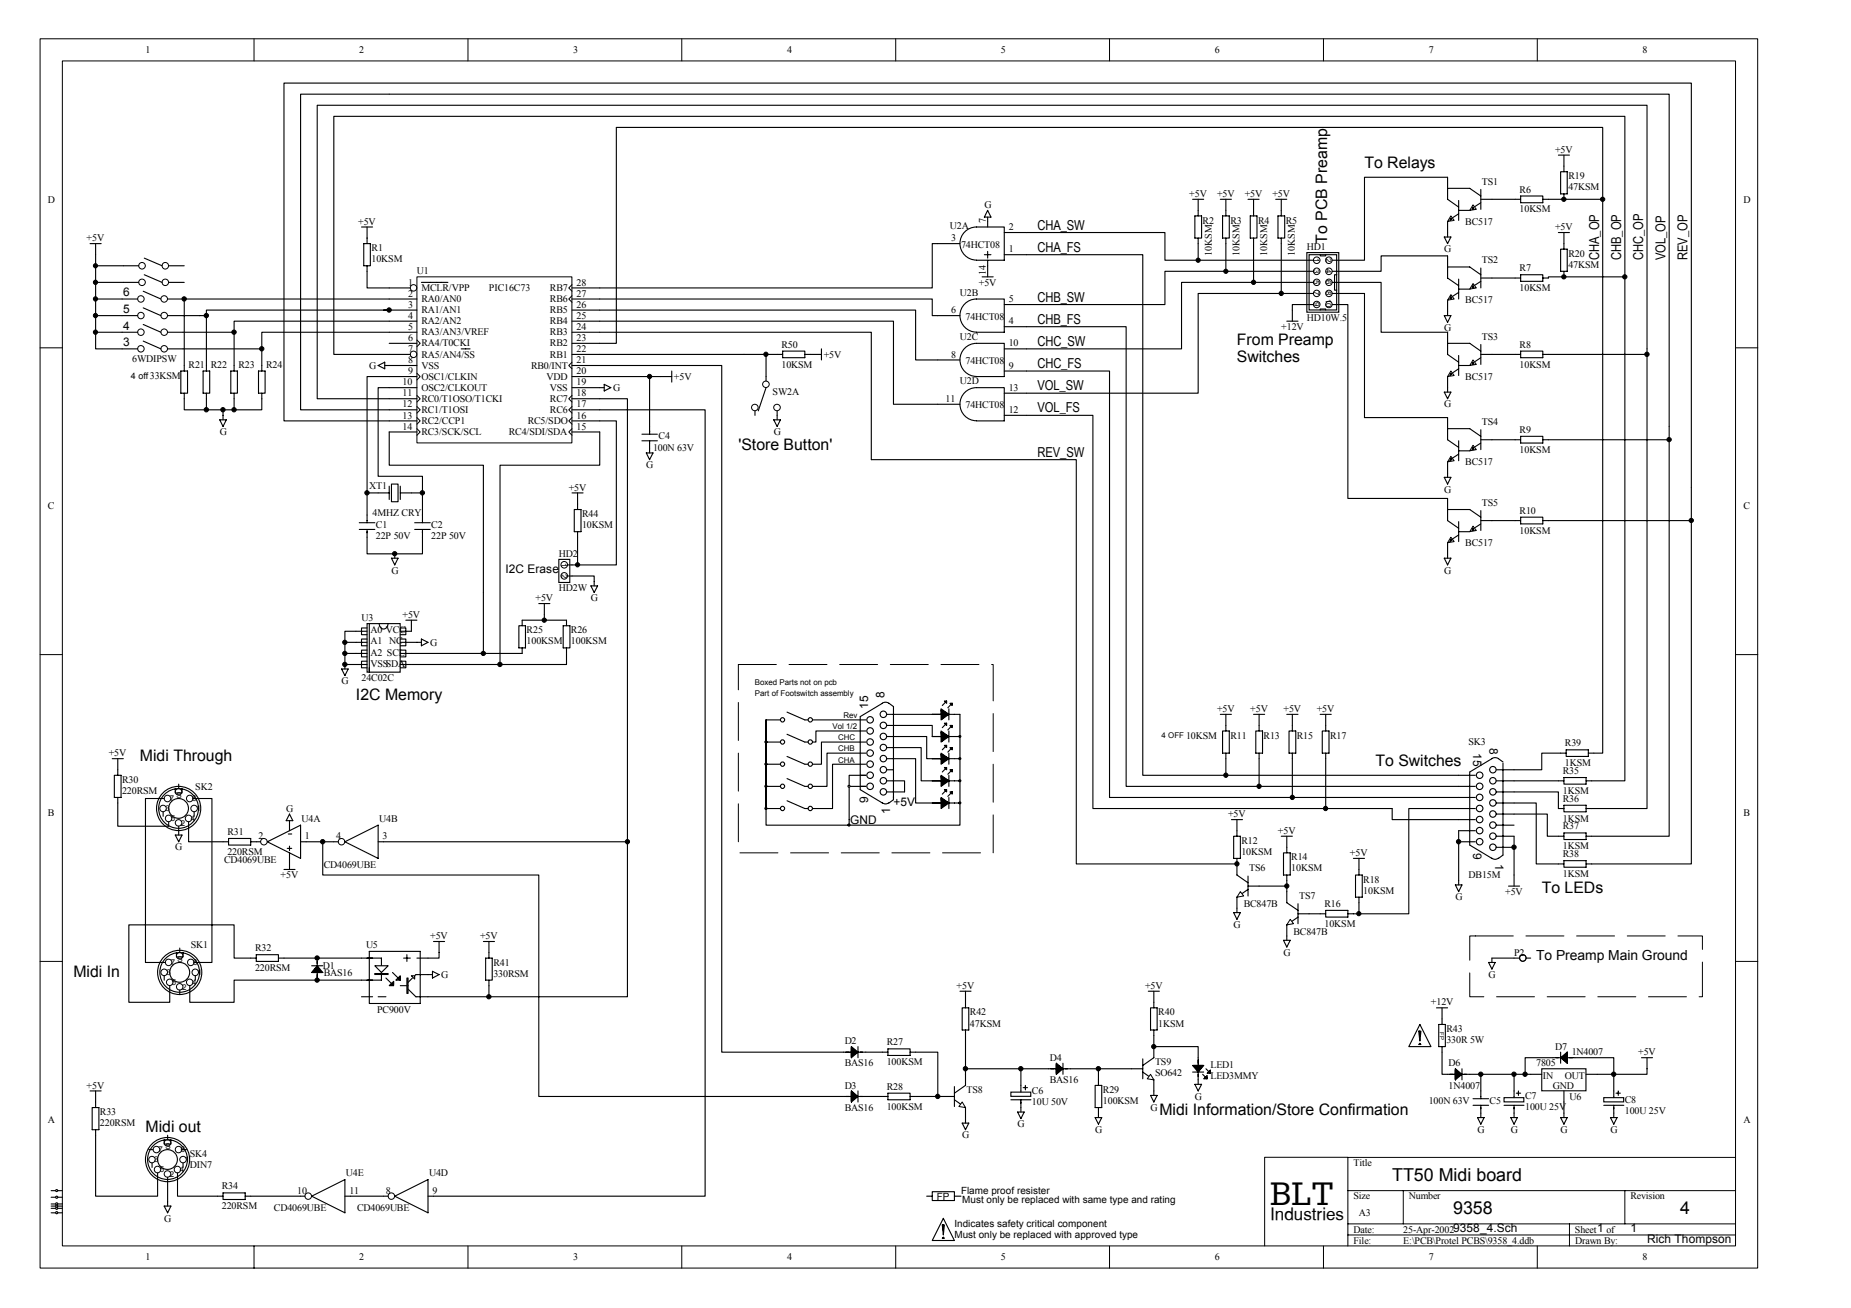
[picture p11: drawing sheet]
<svg xmlns="http://www.w3.org/2000/svg" width="297mm" height="210mm" viewBox="0 0 297 210" stroke-linecap="round" stroke-linejoin="round" font-family="sans-serif">
<defs><g id="words">
<text font-size="5.5" x="203.8" y="193.3">BLT</text>
<g font-size="2.9">
<text x="223.4" y="189.5">TT50 Midi board</text>
<text x="233.2" y="194.9">9358</text>
<text x="269.6" y="194.9">4</text>
</g>
<text font-size="2.7" x="203.8" y="195.8">Industries</text>
<g font-size="2.5">
<text x="219" y="27">To Relays</text>
<text x="213" y="39.1" transform="rotate(-90 213 39.1)">To PCB Preamp</text>
<text x="198.5" y="58.1">Switches</text>
<text x="198.5" y="55.4">From Preamp</text>
<text x="118.5" y="72.3">'Store Button'</text>
<text x="57.1" y="112.3">I2C Memory</text>
<text x="22.5" y="122.1">Midi Through</text>
<text x="220.7" y="123">To Switches</text>
<text x="247.4" y="143.4">To LEDs</text>
<text x="11.8" y="156.7">Midi In</text>
<text x="186.1" y="178.9">Midi Information/Store Confirmation</text>
<text x="23.3" y="181.6">Midi out</text>
</g>
<g font-size="2.2">
<text x="166.5" y="36.8">CHA_SW</text>
<text x="166.5" y="40.4">CHA_FS</text>
<text x="256.6" y="41.8" transform="rotate(-90 256.6 41.8)">CHA_OP</text>
<text x="260.2" y="41.8" transform="rotate(-90 260.2 41.8)">CHB_OP</text>
<text x="263.7" y="41.8" transform="rotate(-90 263.7 41.8)">CHC_OP</text>
<text x="267.3" y="41.8" transform="rotate(-90 267.3 41.8)">VOL_OP</text>
<text x="270.8" y="41.8" transform="rotate(-90 270.8 41.8)">REV_OP</text>
<text x="166.5" y="48.4">CHB_SW</text>
<text x="166.5" y="51.9">CHB_FS</text>
<text x="166.5" y="55.5">CHC_SW</text>
<text x="166.5" y="59">CHC_FS</text>
<text x="166.5" y="62.6">VOL_SW</text>
<text x="166.5" y="66.1">VOL_FS</text>
<text x="166.5" y="73.3">REV_SW</text>
<text x="246.5" y="154.1">To Preamp Main Ground</text>
</g>
<g font-size="1.9">
<text x="19.8" y="47.6">6</text>
<text x="19.8" y="52.9">4</text>
<text x="19.8" y="50.2">5</text>
<text x="19.8" y="55.6">3</text>
<text x="81.1" y="92">I2C Erase</text>
<text x="139.3" y="113.8" transform="rotate(-90 139.3 113.8)">15</text>
<text x="142" y="112" transform="rotate(-90 142 112)">8</text>
<text x="239.1" y="120" transform="rotate(90 239.1 120)">8</text>
<text x="236.4" y="120.9" transform="rotate(90 236.4 120.9)">15</text>
<text x="139.3" y="128.9" transform="rotate(-90 139.3 128.9)">9</text>
<text x="142.9" y="130.6" transform="rotate(-90 142.9 130.6)">1</text>
<text x="143.4" y="129.3">+5V</text>
<text x="136.4" y="132.2">GND</text>
<text x="236.4" y="136.9" transform="rotate(90 236.4 136.9)">9</text>
<text x="239.9" y="138.6" transform="rotate(90 239.9 138.6)">1</text>
<text x="233.2" y="197.8">9358_4.Sch</text>
<text x="256.3" y="197.8">1</text>
<text x="261.6" y="197.8">1</text>
<text x="264.3" y="199.5">Rich Thompson</text>
</g>
<g font-size="1.6">
<text x="23.3" y="8.5">1</text>
<text x="57.7" y="8.5">2</text>
<text x="92" y="8.5">3</text>
<text x="126.3" y="8.5">4</text>
<text x="160.6" y="8.5">5</text>
<text x="194.9" y="8.5">6</text>
<text x="229.3" y="8.5">7</text>
<text x="263.6" y="8.5">8</text>
<text x="237.8" y="29.7">TS1</text>
<text x="249.6" y="24.5">+5V</text>
<text x="251.7" y="28.8">R19</text>
<text x="7.7" y="32.5">D</text>
<text x="158" y="33.4">G</text>
<text x="158.2" y="35.7" transform="rotate(-90 158.2 35.7)">7</text>
<text x="190.9" y="31.6">+5V</text>
<text x="193" y="35.9">R2</text>
<text x="195.3" y="31.6">+5V</text>
<text x="197.4" y="35.9">R3</text>
<text x="199.7" y="31.6">+5V</text>
<text x="201.9" y="35.9">R4</text>
<text x="204.2" y="31.6">+5V</text>
<text x="206.3" y="35.9">R5</text>
<text x="243.9" y="30.9">R6</text>
<text x="243.9" y="34.1">10KSM</text>
<text x="251.7" y="30.5">47KSM</text>
<text x="279.8" y="32.5">D</text>
<text x="13.9" y="38.7">+5V</text>
<text x="57.5" y="36">+5V</text>
<text x="59.6" y="40.3">R1</text>
<text x="152.4" y="36.8">U2A</text>
<text x="152.6" y="38.7">3</text>
<text x="154.2" y="39.8">74HCT08</text>
<text x="161.9" y="40.5">1</text>
<text x="161.9" y="36.9">2</text>
<text x="194.5" y="41.1" transform="rotate(-90 194.5 41.1)">10KSM</text>
<text x="198.9" y="41.1" transform="rotate(-90 198.9 41.1)">10KSM</text>
<text x="203.3" y="41.1" transform="rotate(-90 203.3 41.1)">10KSM</text>
<text x="207.8" y="41.1" transform="rotate(-90 207.8 41.1)">10KSM</text>
<text x="209.7" y="40.2">HD1</text>
<text x="231.8" y="40.5">G</text>
<text x="235.1" y="36">BC517</text>
<text x="249.6" y="36.9">+5V</text>
<text x="251.7" y="41.2">R20</text>
<text x="59.6" y="42.1">10KSM</text>
<text x="65.5" y="47.6">2</text>
<text x="65.5" y="45.8">1</text>
<text x="66.9" y="44">U1</text>
<text x="67.6" y="46.7">MCLR/VPP</text>
<text x="78.5" y="46.7">PIC16C73</text>
<text x="88.2" y="46.7">RB7</text>
<text x="92.5" y="47.6">27</text>
<text x="92.5" y="45.8">28</text>
<text x="154" y="47.4">U2B</text>
<text x="157.1" y="45.8">+5V</text>
<text x="158.2" y="44.1" transform="rotate(-90 158.2 44.1)">14</text>
<text x="237.8" y="42.3">TS2</text>
<text x="243.9" y="43.5">R7</text>
<text x="243.9" y="46.7">10KSM</text>
<text x="251.7" y="43">47KSM</text>
<text x="65.5" y="49.4">3</text>
<text x="65.5" y="51.2">4</text>
<text x="65.5" y="52.9">5</text>
<text x="67.6" y="48.5">RA0/AN0</text>
<text x="67.6" y="50.3">RA1/AN1</text>
<text x="67.6" y="52">RA2/AN2</text>
<text x="67.6" y="53.8">RA3/AN3/VREF</text>
<text x="88.2" y="53.8">RB3</text>
<text x="88.2" y="52">RB4</text>
<text x="88.2" y="50.3">RB5</text>
<text x="88.2" y="48.5">RB6</text>
<text x="92.5" y="52.9">24</text>
<text x="92.5" y="51.2">25</text>
<text x="92.5" y="49.4">26</text>
<text x="152.6" y="50.3">6</text>
<text x="154.9" y="51.4">74HCT08</text>
<text x="161.9" y="52">4</text>
<text x="161.9" y="48.5">5</text>
<text x="205.6" y="52.9">+12V</text>
<text x="209.7" y="51.5">HD10W.5</text>
<text x="231.8" y="53.1">G</text>
<text x="235.1" y="48.7">BC517</text>
<text x="21.2" y="58.1">6WDIPSW</text>
<text x="30.3" y="59">R21 R22</text>
<text x="38.3" y="59">R23</text>
<text x="42.7" y="59">R24</text>
<text x="59.3" y="59.2">G</text>
<text x="65.5" y="54.7">6</text>
<text x="65.5" y="56.5">7</text>
<text x="65.5" y="58.3">8</text>
<text x="67.6" y="55.6">RA4/T0CKI</text>
<text x="67.6" y="57.4">RA5/AN4/SS</text>
<text x="67.6" y="59.2">VSS</text>
<text x="85.2" y="59.2">RB0/INT</text>
<text x="88.2" y="57.4">RB1</text>
<text x="88.2" y="55.6">RB2</text>
<text x="92.5" y="58.3">21</text>
<text x="92.5" y="56.5">22</text>
<text x="92.5" y="54.7">23</text>
<text x="125.4" y="55.8">R50</text>
<text x="125.4" y="59">10KSM</text>
<text x="132.2" y="57.4">+5V</text>
<text x="152.6" y="57.4">8</text>
<text x="154" y="54.5">U2C</text>
<text x="154.9" y="58.4">74HCT08</text>
<text x="161.9" y="59.2">9</text>
<text x="161.9" y="55.6">10</text>
<text x="237.8" y="54.5">TS3</text>
<text x="243.9" y="55.8">R8</text>
<text x="243.9" y="59">10KSM</text>
<text x="64.6" y="63.6">11</text>
<text x="64.6" y="65.4">12</text>
<text x="64.6" y="61.8">10</text>
<text x="65.5" y="60">9</text>
<text x="67.6" y="64.5">RC0/T1OSO/T1CKI</text>
<text x="67.6" y="60.9">OSC1/CLKIN</text>
<text x="67.6" y="62.7">OSC2/CLKOUT</text>
<text x="87.7" y="60.9">VDD</text>
<text x="88.2" y="64.5">RC7</text>
<text x="88.2" y="62.7">VSS</text>
<text x="92.5" y="60">20</text>
<text x="92.5" y="65.4">17</text>
<text x="92.5" y="63.6">18</text>
<text x="92.5" y="61.8">19</text>
<text x="98.4" y="62.7">G</text>
<text x="108.2" y="60.9">+5V</text>
<text x="124" y="63.4">SW2A</text>
<text x="151.7" y="64.5">11</text>
<text x="154" y="61.7">U2D</text>
<text x="154.9" y="65.6">74HCT08</text>
<text x="161.9" y="62.7">13</text>
<text x="231.8" y="65.4">G</text>
<text x="235.1" y="60.9">BC517</text>
<text x="35.3" y="69.8">G</text>
<text x="64.6" y="67.2">13</text>
<text x="64.6" y="68.9">14</text>
<text x="67.6" y="66.3">RC1/T1OSI</text>
<text x="67.6" y="68.1">RC2/CCP1</text>
<text x="67.6" y="69.8">RC3/SCK/SCL</text>
<text x="81.7" y="69.8">RC4/SDI/SDA</text>
<text x="84.7" y="68.1">RC5/SDO</text>
<text x="88.2" y="66.3">RC6</text>
<text x="92.5" y="67.2">16</text>
<text x="92.5" y="68.9">15</text>
<text x="105.7" y="70.5">C4</text>
<text x="124.2" y="69.8">G</text>
<text x="161.9" y="66.3">12</text>
<text x="237.8" y="68.2">TS4</text>
<text x="243.9" y="69.5">R9</text>
<text x="103.7" y="75.2">G</text>
<text x="104.8" y="72.3">100N 63V</text>
<text x="235.1" y="74.6">BC517</text>
<text x="243.9" y="72.7">10KSM</text>
<text x="7.7" y="81.7">C</text>
<text x="59.3" y="78.5">XT1</text>
<text x="59.8" y="82.8">4MHZ CRY</text>
<text x="91.3" y="78.7">+5V</text>
<text x="93.4" y="83">R44</text>
<text x="231.8" y="79.1">G</text>
<text x="237.8" y="81.2">TS5</text>
<text x="243.9" y="82.4">R10</text>
<text x="279.8" y="81.7">C</text>
<text x="60.3" y="84.8">C1</text>
<text x="60.3" y="86.5">22P 50V</text>
<text x="69.2" y="84.8">C2</text>
<text x="69.2" y="86.5">22P 50V</text>
<text x="89.7" y="89.4">HD2</text>
<text x="93.4" y="84.8">10KSM</text>
<text x="235.1" y="87.6">BC517</text>
<text x="243.9" y="85.6">10KSM</text>
<text x="62.8" y="92.1">G</text>
<text x="89.7" y="94.9">HD2W</text>
<text x="231.8" y="92.1">G</text>
<text x="58" y="99.7">U3</text>
<text x="59.4" y="101.6">A0 VCC</text>
<text x="64.6" y="99.1">+5V</text>
<text x="84.5" y="101.6">R25</text>
<text x="85.9" y="96.5">+5V</text>
<text x="91.6" y="101.6">R26</text>
<text x="94.8" y="96.5">G</text>
<text x="59.4" y="103.4">A1 NC</text>
<text x="59.4" y="105.2">A2 SCL</text>
<text x="59.4" y="107">VSSSDA</text>
<text x="69" y="103.6">G</text>
<text x="84.5" y="103.4">100KSM</text>
<text x="91.6" y="103.4">100KSM</text>
<text x="54.8" y="109.8">G</text>
<text x="58" y="109.3">24C02C</text>
<text x="190.3" y="118.5">10KSM</text>
<text x="195.3" y="114.3">+5V</text>
<text x="197.4" y="118.5">R11</text>
<text x="200.6" y="114.3">+5V</text>
<text x="202.8" y="118.5">R13</text>
<text x="206" y="114.3">+5V</text>
<text x="208.1" y="118.5">R15</text>
<text x="211.3" y="114.3">+5V</text>
<text x="213.4" y="118.5">R17</text>
<text x="235.7" y="119.6">SK3</text>
<text x="251.1" y="119.8">R39</text>
<text x="17.5" y="121.4">+5V</text>
<text x="19.6" y="125.6">R30</text>
<text x="250.8" y="124.2">R35</text>
<text x="251.1" y="123">1KSM</text>
<text x="7.7" y="131">B</text>
<text x="19.6" y="127.4">220RSM</text>
<text x="31.3" y="126.7">SK2</text>
<text x="45.9" y="130.3">G</text>
<text x="48.4" y="131.9">U4A</text>
<text x="60.9" y="131.9">U4B</text>
<text x="197.1" y="131.1">+5V</text>
<text x="250.8" y="127.4">1KSM</text>
<text x="250.8" y="128.7">R36</text>
<text x="250.8" y="131.9">1KSM</text>
<text x="279.8" y="131">B</text>
<text x="28.1" y="136.5">G</text>
<text x="36.5" y="134">R31</text>
<text x="36.5" y="137.2">220RSM</text>
<text x="41.5" y="134.7">2</text>
<text x="48.9" y="134.7">1</text>
<text x="53.9" y="134.7">4</text>
<text x="61.4" y="134.7">3</text>
<text x="199.2" y="135.4">R12</text>
<text x="199.2" y="137.2">10KSM</text>
<text x="205.1" y="133.8">+5V</text>
<text x="216.6" y="137.4">+5V</text>
<text x="250.8" y="133.1">R37</text>
<text x="250.8" y="136.3">1KSM</text>
<text x="250.8" y="137.5">R38</text>
<text x="36" y="138.4">CD4069UBE</text>
<text x="45" y="140.9">+5V</text>
<text x="52" y="139.3">CD4069UBE</text>
<text x="200.5" y="139.8">TS6</text>
<text x="207.2" y="138.1">R14</text>
<text x="207.2" y="139.8">10KSM</text>
<text x="218.8" y="141.6">R18</text>
<text x="218.8" y="143.4">10KSM</text>
<text x="235.7" y="140.9">DB15M</text>
<text x="241.6" y="143.6">+5V</text>
<text x="250.8" y="140.7">1KSM</text>
<text x="198" y="148.9">G</text>
<text x="199.6" y="145.5">BC847B</text>
<text x="207.6" y="150">BC847B</text>
<text x="208.5" y="144.3">TS7</text>
<text x="212.6" y="145.5">R16</text>
<text x="212.6" y="148.7">10KSM</text>
<text x="233.5" y="144.5">G</text>
<text x="30.6" y="152.1">SK1</text>
<text x="40.9" y="152.7">R32</text>
<text x="40.9" y="155.9">220RSM</text>
<text x="51.8" y="155.5">D1</text>
<text x="58.7" y="152.1">U5</text>
<text x="69" y="150.7">+5V</text>
<text x="77" y="150.7">+5V</text>
<text x="79.2" y="155">R41</text>
<text x="206" y="153.4">G</text>
<text x="243" y="153.4">P2</text>
<text x="52" y="156.6">BAS16</text>
<text x="70.8" y="156.9">G</text>
<text x="79.2" y="156.7">330RSM</text>
<text x="153.5" y="158.7">+5V</text>
<text x="183.7" y="158.7">+5V</text>
<text x="229.6" y="161.4">+12V</text>
<text x="238.9" y="156.9">G</text>
<text x="60.5" y="162.6">PC900V</text>
<text x="135.5" y="167.6">D2</text>
<text x="142.3" y="167.8">R27</text>
<text x="155.7" y="163">R42</text>
<text x="155.7" y="164.7">47KSM</text>
<text x="185.9" y="163">R40</text>
<text x="185.9" y="164.7">1KSM</text>
<text x="232.1" y="165.6">R43</text>
<text x="232.1" y="167.4">330R 5W</text>
<text x="135.5" y="171.1">BAS16</text>
<text x="142.3" y="171">100KSM</text>
<text x="168.5" y="170.2">D4</text>
<text x="168.5" y="173.8">BAS16</text>
<text x="185.4" y="171">TS9</text>
<text x="185.4" y="172.7">SO642</text>
<text x="194.2" y="171.3">LED1</text>
<text x="194.2" y="173.1">LED3MMY</text>
<text x="232.5" y="171.1">D6</text>
<text x="246.5" y="171.1">7805</text>
<text x="247.6" y="173.1">IN</text>
<text x="249.6" y="168.5">D7</text>
<text x="251.1" y="173.1">OUT</text>
<text x="252.2" y="169.4">1N4007</text>
<text x="262.9" y="169.4">+5V</text>
<text x="13.9" y="174.7">+5V</text>
<text x="16" y="179">R33</text>
<text x="135.5" y="174.7">D3</text>
<text x="135.5" y="178.2">BAS16</text>
<text x="142.3" y="174.9">R28</text>
<text x="142.3" y="178.1">100KSM</text>
<text x="155.1" y="175.4">TS8</text>
<text x="165.6" y="175.6">C6</text>
<text x="165.6" y="177.4">10U 50V</text>
<text x="177" y="175.4">R29</text>
<text x="177" y="177.2">100KSM</text>
<text x="184.6" y="178.2">G</text>
<text x="191.7" y="176.5">G</text>
<text x="229.3" y="177.2">100N 63V</text>
<text x="232.5" y="174.7">1N4007</text>
<text x="239.1" y="177.2">C5</text>
<text x="244.7" y="176.3">C7</text>
<text x="244.7" y="178.1">100U 25V</text>
<text x="249.2" y="174.7">GND</text>
<text x="251.9" y="176.5">U6</text>
<text x="260.7" y="177">C8</text>
<text x="260.7" y="178.8">100U 25V</text>
<text x="7.7" y="180.2">A</text>
<text x="16" y="180.7">220RSM</text>
<text x="30.5" y="185.7">SK4</text>
<text x="154.4" y="182.7">G</text>
<text x="163.3" y="180.9">G</text>
<text x="175.7" y="181.8">G</text>
<text x="237.1" y="181.8">G</text>
<text x="242.4" y="181.8">G</text>
<text x="250.4" y="181.8">G</text>
<text x="258.4" y="181.8">G</text>
<text x="279.8" y="180.2">A</text>
<text x="30.5" y="187.5">DIN7</text>
<text x="35.6" y="190.9">R34</text>
<text x="47.7" y="191.6">10</text>
<text x="55.5" y="188.7">U4E</text>
<text x="56.1" y="191.6">11</text>
<text x="61.9" y="191.6">8</text>
<text x="68.9" y="188.7">U4D</text>
<text x="69.4" y="191.6">9</text>
<text x="154.2" y="191.6">Flame proof resister</text>
<text x="217.2" y="187.1">Title</text>
<text x="26.3" y="196">G</text>
<text x="35.6" y="194.1">220RSM</text>
<text x="44" y="194.4">CD4069UBE</text>
<text x="57.3" y="194.4">CD4069UBE</text>
<text x="150.3" y="192.5">FP</text>
<text x="153.2" y="197">Indicates safety critical component</text>
<text x="154.4" y="193">Must only be replaced with same type and rating</text>
<text x="217.2" y="192.5">Size</text>
<text x="217.2" y="197.8">Date:</text>
<text x="218.1" y="195.1">A3</text>
<text x="225.2" y="197.8">25-Apr-2002</text>
<text x="226.1" y="192.5">Number</text>
<text x="252.7" y="197.8">Sheet</text>
<text x="257.8" y="197.8">of</text>
<text x="261.6" y="192.5">Revision</text>
<text x="23.3" y="202.2">1</text>
<text x="57.7" y="202.2">2</text>
<text x="92" y="202.2">3</text>
<text x="126.3" y="202.2">4</text>
<text x="153.2" y="198.7">Must only be replaced with approved type</text>
<text x="160.6" y="202.2">5</text>
<text x="194.9" y="202.2">6</text>
<text x="217.2" y="199.6">File:</text>
<text x="225.2" y="199.6">E:\PCB\Protel PCBS\9358_4.ddb</text>
<text x="229.3" y="202.2">7</text>
<text x="252.8" y="199.6">Drawn By:</text>
<text x="263.6" y="202.2">8</text>
</g>
<text font-size="1.4" x="21" y="60.8">4 off33KSM</text>
<g font-size="1.3">
<text x="210.8" y="41.4" transform="rotate(90 210.8 41.4)">1</text>
<text x="212.8" y="41.4" transform="rotate(90 212.8 41.4)">2</text>
<text x="210.8" y="43.2" transform="rotate(90 210.8 43.2)">3</text>
<text x="210.8" y="45" transform="rotate(90 210.8 45)">5</text>
<text x="210.8" y="46.7" transform="rotate(90 210.8 46.7)">7</text>
<text x="212.8" y="43.2" transform="rotate(90 212.8 43.2)">4</text>
<text x="212.8" y="45" transform="rotate(90 212.8 45)">6</text>
<text x="212.8" y="46.7" transform="rotate(90 212.8 46.7)">8</text>
<text x="212.8" y="48" transform="rotate(90 212.8 48)">10</text>
<text x="210.8" y="48.5" transform="rotate(90 210.8 48.5)">9</text>
<text x="90.1" y="90.3" transform="rotate(90 90.1 90.3)">1</text>
<text x="90.1" y="92.1" transform="rotate(90 90.1 92.1)">2</text>
<text x="121.2" y="109.9">Boxed Parts not on pcb</text>
<text x="121.2" y="111.7">Part of Footswitch assembly</text>
<text x="133.6" y="117">Vol 1/2</text>
<text x="134.5" y="118.8">CHC</text>
<text x="135.4" y="115.3">Rev</text>
<text x="186.4" y="118.4">4 OFF</text>
<text x="134.5" y="120.6">CHB</text>
<text x="134.5" y="122.4">CHA</text>
<text x="26.5" y="130.2">3</text>
<text x="27.2" y="128.6">7</text>
<text x="27.4" y="131.8">5</text>
<text x="28.3" y="128.1">S</text>
<text x="30.6" y="131.8">4</text>
<text x="30.8" y="128.6">6</text>
<text x="31.5" y="130.2">1</text>
<text x="29" y="132.5">2</text>
<text x="27.4" y="154.9">7</text>
<text x="28.5" y="154.3">S</text>
<text x="31" y="154.9">6</text>
<text x="26.7" y="156.5">3</text>
<text x="27.6" y="158.1">5</text>
<text x="29.2" y="158.8">2</text>
<text x="30.8" y="158.1">4</text>
<text x="31.7" y="156.5">1</text>
<text x="25.5" y="184.9">7</text>
<text x="26.5" y="184.4">S</text>
<text x="29" y="184.9">6</text>
<text x="24.8" y="186.5">3</text>
<text x="25.7" y="188.1">5</text>
<text x="27.2" y="188.8">2</text>
<text x="28.8" y="188.1">4</text>
<text x="29.7" y="186.5">1</text>
</g>
<text font-size="1" x="231.1" y="165.7" transform="rotate(90 231.1 165.7)">FP</text>
</g></defs>
<g fill="none" stroke="#000" stroke-width=".16">
<path d="M6.4 6.2h275.7v197.3h-275.7zM10 9.8h268.5v190.1h-268.5zM40.8 6.2v3.6M75.1 6.2v3.6M109.4 6.2v3.6M143.7 6.2v3.6M178.1 6.2v3.6M212.4 6.2v3.6M246.7 6.2v3.6M6.4 55.8h3.6M278.5 55.8h3.6M6.4 105.1h3.6"/>
<path d="M278.5 105.1h3.6M6.4 154.3h3.6M278.5 154.3h3.6M40.8 200v3.5M75.1 200v3.5M109.4 200v3.5M143.7 200v3.5M178.1 200v3.5M212.4 200v3.5M216.3 185.7h-13.4v14.2M216.3 191.1h62.2M216.3 196.4h62.2"/>
<path d="M216.3 198.2h62.2M225.2 191.1v5.3M246.7 200v3.5M251.9 196.4v3.6M260.7 191.1v5.3M278.5 185.7h-62.2v14.3"/>
</g>
<g fill="none" stroke="#000" stroke-width=".18">
<path d="M234.1 135.1h2.6M234.1 133.3h2.6M234.1 131.5h2.6M234.1 129.8h2.6M234.1 128h2.6M234.1 126.2h2.6M234.1 124.4h2.6M239.4 137.7l.5 .2 .6-.2M239.4 121.8l.5-.2 .6 .2M239.4 121.8l-3.5 2.1v11.7l3.5 2.2M240.1 136h2.9M240.1 134.2h2.9"/>
<path d="M240.1 132.4h2.9M240.1 130.6h2.9M240.1 128.9h2.9M240.1 127.1h2.9M240.1 125.3h2.9M240.1 123.5h2.9M240.5 121.8l.7 .5M241.2 122.5v14.7l-.7 .6"/>
<circle cx="237.4" cy="131.5" r=".52"/>
<circle cx="237.4" cy="129.7" r=".52"/>
<circle cx="237.4" cy="128" r=".52"/>
<circle cx="237.4" cy="124.4" r=".52"/>
<circle cx="237.4" cy="126.2" r=".52"/>
<circle cx="237.4" cy="133.3" r=".52"/>
<circle cx="237.4" cy="135.1" r=".52"/>
<circle cx="239.6" cy="125.3" r=".52"/>
<circle cx="239.6" cy="132.4" r=".52"/>
<circle cx="239.6" cy="130.6" r=".52"/>
<circle cx="239.6" cy="136" r=".52"/>
<circle cx="239.6" cy="128.9" r=".52"/>
<circle cx="239.6" cy="127.1" r=".52"/>
<circle cx="239.6" cy="134.2" r=".52"/>
<circle cx="239.6" cy="123.5" r=".52"/>
</g>
<path d="M66.9 44.4h24.9v26.7h-24.9z" fill="#fff"/>
<g fill="none" stroke="#000" stroke-width=".16">
<path d="M66.9 44.4h24.9v26.7h-24.9zM66.9 54.6l.5 .5-.5 .5M66.9 59.9l.5 .5-.5 .6M91.8 58.1l-.5 .6 .5 .5M91.8 47.5l-.5 .5 .5 .5M91.8 45.7l-.5 .5 .5 .5M66.9 63.5l.5 .5-.5 .5M66.9 65.2l.5 .6-.5 .5M66.9 67l.5 .5-.5 .6M66.9 68.8l.5 .5-.5 .5M91.8 68.8l-.5 .5 .5 .5M91.8 67l-.5 .5 .5 .6"/>
<path d="M91.8 65.2l-.5 .6 .5 .5M91.8 63.5l-.5 .5 .5 .5"/>
<circle cx="22.6" cy="48" r=".52"/>
<circle cx="22.6" cy="53.3" r=".52"/>
<circle cx="22.6" cy="50.6" r=".52"/>
<circle cx="22.6" cy="56" r=".52"/>
<circle cx="26.4" cy="48" r=".52"/>
<circle cx="26.4" cy="53.3" r=".52"/>
<circle cx="26.4" cy="50.6" r=".52"/>
<circle cx="26.4" cy="56" r=".52"/>
<circle cx="66.4" cy="46.2" r=".52"/>
<circle cx="66.4" cy="56.9" r=".52"/>
<circle cx="42.4" cy="135.1" r=".52"/>
<circle cx="54.8" cy="135.1" r=".52"/>
<circle cx="49.5" cy="191.9" r=".52"/>
<circle cx="62.8" cy="191.9" r=".52"/>
</g>
<g fill="none" stroke="#000" stroke-width=".18">
<path d="M19.6 48h2.5M19.6 53.3h2.5M19.6 56h2.5M19.6 50.7h2.5M23 46.7l2.8 1.3M23 49.4l2.8 1.3M23 52.1l2.8 1.2M23 54.7l2.8 1.3M26.9 48h2.5M26.9 53.3h2.5M26.9 56h2.5M26.9 50.7h2.5"/>
<path d="M29 59.5h1.1v3.6h-1.1zM29.6 58.7v.8M32.6 59.5h1.1v3.6h-1.1zM33.1 58.7v.8M37 59.5h1.1v3.6h-1.1zM37.6 58.7v.8M41.5 59.5h1v3.6h-1zM42 58.7v.8M62.5 48h4.4M62.5 49.8h4.4M62.5 51.5h4.4M62.5 53.3h4.4"/>
<path d="M62.5 55.1h4.4M62.5 56.9h3.3M62.5 58.7h4.4M62.5 46.2h3.3M67.6 45.3h4.3M74 56h1.4M91.8 48h4.4M91.8 49.8h4.4M91.8 51.5h4.4M91.8 53.3h4.4M91.8 55.1h4.4M91.8 56.9h4.4"/>
<path d="M91.8 58.7h4.4M91.8 46.2h4.4M29.6 63.1v.9M33.1 63.1v.9M37.6 63.1v.9M42 63.1v.9M60.7 79.1h1.8M62.5 64h4.4M62.5 65.8h4.4M62.5 67.5h4.4M62.5 69.3h4.4M62.5 60.4h4.4"/>
<path d="M62.5 62.2h4.4M62.5 78v2.2M62.8 77.7h1.1v2.8h-1.1zM64.2 79.1h1.8M64.2 78v2.2M91.8 64h4.4M91.8 65.8h4.4M91.8 67.5h4.4M91.8 69.3h4.4M91.8 60.4h4.4M91.8 62.2h4.4M57.7 83.9h2.5"/>
<path d="M57.7 85h2.5M58.9 82.7v1.2M58.9 85v1.2M66.5 83.9h2.5M66.5 85h2.5M67.8 82.7v1.2M67.8 85v1.2M83.8 99.5v.9M90.9 99.5v.9M83.3 100.4h1v3.6h-1zM83.8 104v.9M90.4 100.4h1.1v3.6h-1.1z"/>
<path d="M90.9 104v.9M41.1 135.1h.7M42.9 135.1l5.3-2.7v5.4zM46.1 136.1h.7M46.3 133.8h.5M46.5 132.4v.9M46.5 135.8v.7M46.5 136.9v.9M48.2 135.1h.9M53.6 135.1h.7M55.3 135.1l5.4-2.7v5.4zM60.7 135.1h.9"/>
<path d="M58 153.8h3.2v3.5h-3.2M59.3 152.7h8.1v8.3h-8.1zM64.2 158.2h1.3M65.5 158.7l1.2 1.3M66.2 157l-.7 .6M66.7 156.4l-.2 .2M66.9 156.4h1.8M66.9 160h1.8M48.2 192h.7M50 192l5.3-2.7v5.3zM55.3 192h.9M61.6 192h.7"/>
<path d="M63.3 192l5.4-2.7v5.3zM68.7 192h.9"/>
</g>
<g fill="#fff" stroke="#000" stroke-width=".18">
<path d="M60.2 155h2.1l-1.1 1.1z"/>
<path d="M66 156.6h.5v.5z"/>
<path d="M60.2 156.2h2.1v.2h-2.1z" fill-rule="evenodd"/>
<path d="M65.3 157h.2v2.4h-.2z" fill-rule="evenodd"/>
</g>
<g fill="none" stroke="#000" stroke-width=".18">
<path d="M40.2 153.8h.9M41.1 153.2h3.6v1.1h-3.6zM44.7 153.8h.9M50 156.1h1.8h-1.8l.9-1.1 .9 1.1M50 155h1.8M50.9 155.5v.2v-.4l-.4 .2 .8 .2h-.9l1 .2-.5-.7-.7 .9h1.4l-.2-.2h-1.2M50.9 153.8v3.5M50.9 155.3l.4 .4M58 160h1.8M60.7 160h1.2M61.9 157l1.3 1.2h-.7l.7-.7v.5l-.2-.2-.2 .2h-.2M63 156.1l1.2 1.2h-.7l.7-.7v.5l-.1-.1-.2 .1"/>
<path d="M64.2 156.8v.5M64.8 153.8h1M65.3 153.2v1.1M66.7 160h.2M66.7 156.4h.2M66.9 153.8h1.8M14.8 177.7h1.1v3.6h-1.1zM15.3 176.8v.9M135.4 168.8h3.5M135.4 176h3.5M136.6 168v1.7v-1.7l1.1 .8-1.1 .9M136.6 175.1v1.7v-1.7l1.1 .9-1.1 .8"/>
<path d="M136.8 168.1v1.3l-.2 .2v-1.5l.9 .7-.7 .6 .2-1.1v.9l.2-.7 .1 .3h-.3h.2M136.8 175.3v1.2l-.2 .2v-1.4l.9 .7-.7 .5 .2-1.1v.9l.2-.7 .1 .4h-.3h.2M137.3 168.8l-.3 .4M137.3 176l-.3 .3M137.7 168v1.7M137.7 175.1v1.7M141.6 168.8h.9M141.6 176h.9M142.5 168.3h3.5v1.1h-3.5zM142.5 175.4h3.5v1.1h-3.5zM146 168.8h.9M146 176h.9"/>
<path d="M154.4 161.7h1.1v3.6h-1.1zM154.9 160.8v.9M154.9 165.3v.9M162.2 175.3h3.2v.6h-3.2zM162.2 176.5h3.2M163.8 174.2v1.1M163.8 176.5v1.2M164.2 174.5h.7M164.5 174.2v.7M168.3 171.5h3.5M169.5 170.6v1.8v-1.8l1.1 .9-1.1 .9M169.7 170.8v1.2l-.2 .2v-1.4l.9 .7-.7 .5 .2-1v.9l.1-.7 .2 .3h-.3h.1"/>
<path d="M170.2 171.5l-.3 .4M170.6 170.6v1.8M175.7 174.2h1.1v3.5h-1.1zM176.3 173.3v.9M176.3 177.7v.9M181.6 171.5h1.8M183.4 172l1.8 1.3v1.8M183.4 169.9v3.2M184.6 161.7h1.1v3.6h-1.1zM185.2 160.8v.9M185.2 165.3v.9M185.2 168v1.7l-1.8 1.3"/>
<path d="M230.9 164.4h1v3.6h-1zM231.4 163.5v.9M231.4 168v.8M236.4 176.3h2.5M236.4 177.4h2.5M237.6 175.1v1.2M237.6 177.4v1.2M245.6 172.4h1.8M247.4 171.5h7.1v3.5h-7.1zM249.2 169.7h3.5M250.4 168.8v1.8M251 169.7h.1h-.3l.2 .4 .1-.7v.9l.2-1.1-.7 .5 .9 .8v-1.5l-.2 .2v1.3"/>
<path d="M251 175.1v1.7M251.1 169.4l-.3 .3M251.5 168.8l-1.1 .9 1.1 .9v-1.8v1.8M254.5 172.4h1.8M257.4 176.1h3.2v.7h-3.2zM257.4 177.4h3.2M259 175.1v1M259 177.4v1.2M259.3 175.4h.7M259.7 175.1v.7M15.3 181.3v.9M34.9 192h.9"/>
<path d="M35.8 191.4h3.5v1.1h-3.5zM39.3 192h.9"/>
</g>
<path d="M184.6 172.4l.6 .9-1.1-.2z" fill="#fff" stroke="#000" stroke-width=".16"/>
<g fill="none" stroke="#000" stroke-width=".18">
<path d="M232.3 28.4v1.8M232.3 35.5v1.8M237.6 32h1.8M237.6 32.5l-1 .7M209.7 40.5h5.1v9.6h-5.1zM210.1 40.9h4.4v8.8h-4.4zM210.1 41.8h.7M210.1 43.5h.7M210.1 45.3h.7M210.1 47.1h.7M210.1 48.9h.7M211.9 40.9v.2h.8v-.2"/>
<path d="M211.9 49.8v-.2h.8v.2M213.8 41.8h.7M213.8 43.5h.7M213.8 45.3h.7M213.8 47.1h.7M213.8 48.9h.7M214.5 44.1h-.3v2.5h.3M191.4 171l.9 1 .9-1h-1.8h1.8M191.4 172h1.8M191.9 171.3l.4 .4M192.3 169.7v3.6M193 171.2h-1.3l-.1-.2h1.4l-.7 .9-.6-.7 1.1 .1h-.9l.7 .2-.3 .2v-.4v.2"/>
<path d="M193 172.4l.7 .7v-.5l-.5 .5h.5l-.3-.2 .1-.1 .2 .1M193.5 171.5l.7 .7v-.5l-.5 .5h.5l-.3-.2 .3-.1"/>
</g>
<g fill="none" stroke="#000" stroke-width=".16">
<circle cx="211.3" cy="41.8" r=".53"/>
<circle cx="211.3" cy="43.5" r=".53"/>
<circle cx="211.3" cy="48.9" r=".52"/>
<circle cx="211.3" cy="47.1" r=".52"/>
<circle cx="211.3" cy="45.3" r=".52"/>
<circle cx="213.3" cy="41.8" r=".53"/>
<circle cx="213.3" cy="43.5" r=".53"/>
<circle cx="213.3" cy="48.9" r=".52"/>
<circle cx="213.3" cy="47.1" r=".52"/>
<circle cx="213.3" cy="45.3" r=".52"/>
</g>
<path d="M236.4 32.9l.5 .7-1 .2z" fill="#fff" stroke="#000" stroke-width=".16"/>
<path d="M234.1 32.2v3.2M234.1 33.8h1.8M234.1 34.3l-1.1 .7M237.6 31.5l-1.7-1.3h-3.6v1.8l1.8 1.2M237.6 30.4v3.2" fill="none" stroke="#000" stroke-width=".18"/>
<path d="M232.8 34.6l.6 .8-1.1 .1z" fill="#fff" stroke="#000" stroke-width=".16"/>
<path d="M232.8 35l.2 .2-.3 .2 .1-.4v.2M236.4 33.2l.2 .4h-.4zM232.3 41.1v1.7M232.3 48.2v1.8M237.6 44.6h1.8M237.6 45.1l-1 .7" fill="none" stroke="#000" stroke-width=".18"/>
<path d="M236.4 45.5l.5 .7-1 .2z" fill="#fff" stroke="#000" stroke-width=".16"/>
<path d="M234.1 44.8v3.2M234.1 46.4h1.8M234.1 46.9l-1.1 .7M237.6 44.1l-1.7-1.3h-3.6v1.8l1.8 1.2M237.6 43v3.2" fill="none" stroke="#000" stroke-width=".18"/>
<path d="M232.8 47.3l.6 .7-1.1 .2z" fill="#fff" stroke="#000" stroke-width=".16"/>
<path d="M232.3 53.3v1.8M232.8 47.6l.2 .2-.3 .2 .1-.4v.2M236.4 45.8l.2 .4h-.4zM237.6 56.9h1.8M237.6 57.4l-1 .7M232.3 60.4v1.8" fill="none" stroke="#000" stroke-width=".18"/>
<path d="M236.4 57.8l.5 .7-1 .2z" fill="#fff" stroke="#000" stroke-width=".16"/>
<path d="M234.1 57v3.3M234.1 58.7h1.8M234.1 59.2l-1.1 .7M237.6 56.3l-1.7-1.2h-3.6v1.8l1.8 1.2M237.6 55.3v3.2" fill="none" stroke="#000" stroke-width=".18"/>
<path d="M232.8 59.5l.6 .8-1.1 .1z" fill="#fff" stroke="#000" stroke-width=".16"/>
<path d="M232.8 59.9l.2 .2-.3 .2 .1-.4v.2M236.4 58.1l.2 .4h-.4zM232.3 67v1.8M232.3 74.1v1.8M237.6 70.6h1.8M237.6 71.1l-1 .7" fill="none" stroke="#000" stroke-width=".18"/>
<path d="M236.4 71.5l.5 .7-1 .1z" fill="#fff" stroke="#000" stroke-width=".16"/>
<path d="M234.1 70.7v3.2M234.1 72.3h1.8M234.1 72.9l-1.1 .7M237.6 70l-1.7-1.2h-3.6v1.8l1.8 1.2M237.6 69v3.2" fill="none" stroke="#000" stroke-width=".18"/>
<path d="M232.8 73.2l.6 .7-1.1 .2z" fill="#fff" stroke="#000" stroke-width=".16"/>
<path d="M232.3 80v1.8M232.8 73.6l.2 .2-.3 .1 .1-.3v.2M236.4 71.8l.2 .4h-.4zM232.3 87.1v1.8M237.6 83.5h1.8M237.6 84.1l-1 .7" fill="none" stroke="#000" stroke-width=".18"/>
<path d="M236.4 84.4l.5 .7-1 .2z" fill="#fff" stroke="#000" stroke-width=".16"/>
<path d="M234.1 83.7v3.2M234.1 85.3h1.8M234.1 85.9l-1.1 .7M237.6 83l-1.7-1.2h-3.6v1.7l1.8 1.3M237.6 81.9v3.2" fill="none" stroke="#000" stroke-width=".18"/>
<path d="M232.8 86.2l.6 .7-1.1 .2z" fill="#fff" stroke="#000" stroke-width=".16"/>
<g fill="none" stroke="#000" stroke-width=".18">
<path d="M14.5 39.1h1.7M15.3 39.1v1.8M58 36.4h1.8M58.4 39.1h1v3.6h-1zM58.9 36.4v2.7M98.9 20.4h158.3v11.6h-9.6M150.5 39.1h-.9v7.1h-53.4M164.7 37.3h22.2v4.5h23.2M231.8 38h1l-.5 1.1zM232.3 28.4h-13.3v13.4h-4.5M232.3 37.3v.7M239.4 32h4.6"/>
<path d="M244 31.5h3.6v1h-3.6zM250.1 24.9h1.8M250.1 37.3h1.8M250.4 27.6h1.1v3.5h-1.1zM250.4 40h1.1v3.5h-1.1zM251 24.9v2.7M251 31.1v.9M251 37.3v2.7M257.2 32v88.9h-2.3M15.3 50.7v2.6h4.3M15.3 53.3v2.7h4.3M19.6 48h-4.3v2.7h4.3"/>
<path d="M29.4 48h33.1M29.4 50.7h3.7M29.6 48v10.7M33.1 50.7v8M37.6 53.3v5.4M42 56v2.7M58.9 42.7v3.5h3.6M60.7 58.7l1-.6v1.1zM61.7 58.7h.8M62.5 49.8h-29.4v.9M62.5 51.5h-24.9v1.8h-8.2M62.5 53.3h-20.5v2.7h-12.6"/>
<path d="M96.2 58.7h19.6v110.1h19.6M96.2 56.9h26.7v4.3M96.2 48h53.4v2.7h4.4M96.2 49.8h50.7v8h7.1M96.2 51.5h47.2v13.4h10.6M96.2 53.3h43.6v20.5M107.8 59.5v1.8M154.6 56.1a2.64 2.64 0 0 1 2.1-1h4.5v5.3h-4.5a2.66 2.66 0 0 1-2.4-1.5 2.66 2.66 0 0 1 .3-2.8zM156.7 53.3a2.66 2.66 0 0 1-2.7-2.7 2.66 2.66 0 0 1 2.7-2.6h4.5v5.3h-4.5M161.2 52.4h19.5v73.8h53.4M161.2 59.5h16.9v68.5h56M164.7 40.9h18.7v83.5h50.7"/>
<path d="M206.5 51.5h1.8M210.1 43.5h-23.2v5.4h-25.7M210.1 45.3h-20.5v10.7h-28.4M210.1 47.1h-17.8v16h-31.1M210.1 48.9h-2.7v2.6M214.5 45.3h7.1v8h10.7M214.5 47.1h4.5v19.9h13.3M214.5 48.9h1.8v31.1h16M231.8 50.7h1l-.5 1zM232.3 41.1h-10.7v2.4h-7.1M232.3 50v.7M239.4 44.6h4.6"/>
<path d="M239.4 56.9h4.6M244 44.1h3.6v1h-3.6zM244 56.3h3.6v1.1h-3.6zM247.6 56.9h16.7v-40h-213.4v47.1h11.6M251 43.5v.9M260.7 44.4v-25.7h-207.1v38.2h8.9M260.7 44.4h-12.2v.2h-.9M260.7 44.4v80.9h-6.2M264.3 56.9v72.9h-9.8M29.6 64v1.8h12.4v-1.8M33.1 64v1.8M35.3 67.4h1l-.5 1z"/>
<path d="M35.8 65.8v1.6M37.6 64v1.8M58.9 79.1h1.8M62.5 60.4h-3.6v22.3M62.5 62.2h-1.8v14.2h7.1v6.3M62.5 69.3v5.4h15.1v30.2M62.5 67.5h-16.9v-54.2h225.8v70.2h-23.8M62.5 65.8h-14.3v-50.7h219.7v55.5h-20.3M66 79.1h1.8M96.2 69.3v5.4h-16v31.9M96.2 65.8h17v126.2h-43.6M96.2 64h4.5v71.1h-39.1"/>
<path d="M96.2 62.2h.8M96.2 60.4h11.6M97 61.7l1 .5-1 .5zM103 70.7h2.5M103 69.7h2.5M103.7 72.7h1.1l-.6 1.1zM104.2 60.4v9.3M104.2 70.7v2M121.2 65.9v.8M122.9 62.2l-1.2 3.7M124.2 67.4h1l-.5 1zM124.7 65.9v1.5"/>
<path d="M156.7 67.5a2.66 2.66 0 0 1-2.7-2.6 2.66 2.66 0 0 1 2.7-2.7h4.5v5.3h-4.5M161.2 66.7h14.2v63.1h48M231.8 62.9h1l-.5 1.1zM231.8 76.6h1l-.5 1.1zM232.3 62.2v.7M232.3 75.9v.7M239.4 70.6h4.6M244 70h3.6v1.1h-3.6zM267.9 70.6v63.6h-13.4M58.9 86.2v2.7h8.9v-2.7M62.8 89.6h1.1l-.6 1.1zM63.3 88.9v.7"/>
<path d="M65.1 99.5h1.8M66 99.5v1.8M83.8 99.5h7.1M86.5 96.9h1.7M87.4 96.9v2.6M231.8 89.6h1l-.5 1.1zM232.3 88.9v.7M232.8 86.6l.2 .1-.3 .2 .1-.3v.1M236.4 84.8l.2 .3h-.4zM239.4 83.5h4.6M244 83h3.6v1.1h-3.6zM271.4 83.5v55.1h-16.9"/>
<path d="M54.8 107.4h1.1l-.6 1zM55.3 103.1v1.8h1.8M55.3 104.9v1.7h1.8M55.3 106.6v.8M57.1 101.3h-1.8v1.8h1.8M66 104.9h17.8M90.9 104.9v1.7h-24.9M18 121.8h1.8M18.3 124.4h1.1v3.6h-1.1zM18.9 128v4.6h8.2M18.9 121.8v2.6M28.1 134h1.1l-.5 1.1z"/>
<path d="M28.7 133.3v.7M30.3 132.6v2.5h6.4M36.7 134.6h3.5v1h-3.5zM40.2 135.1h.9M45.6 139.5h1.7M46.5 130.6l.5 1.1h-1.1zM46.5 131.7v.7M46.5 137.8v1.7M49.1 135.1h4.5M51.8 135.1v5.3h34.7v35.6h48.9M100.7 135.1v24.9h-32M198 134.2h1v3.6h-1z"/>
<path d="M198.5 133.3v.9M198.5 137.8v.8M206 136.9h1v3.5h-1zM206.5 136v.9M218.1 139.5v.9M234.1 129.8h-8v16.8h-9.8M234.1 133.3v8.7M243 128.9h3.5v9.7h4.5M243 127.1h7.1v2.7h.9M243 125.3h8M243 134.2v8M250.1 134.2h.9"/>
<path d="M251 124.8h3.5v1h-3.5zM251 129.2h3.5v1.1h-3.5zM251 133.7h3.5v1h-3.5zM251 138.1h3.5v1.1h-3.5zM251.3 120.3h3.6v1.1h-3.6zM251.3 120.9h-3.9v2.6h-4.4M45.6 153.8h12.4M50.9 157.3h7.1M68.7 156.4h.7M69.4 155.9l1.1 .5-1.1 .6zM69.6 151.1h1.7M70.5 151.1v2.7h-1.8"/>
<path d="M77.6 151.1h1.8M77.9 153.8h1.1v3.5h-1.1zM78.5 151.1v2.7M78.5 157.3v.9M154 159.1h1.8M154.9 159.1v1.7M184.3 159.1h1.8M185.2 159.1v1.7M206.5 140.4v.9M206.5 143.1v1.8l1.8 1.2M208.3 146.6h1.8M208.3 147.2l-1.8 1.2v1.8"/>
<path d="M208.3 145v3.2M211.9 146.6h.8M212.7 146.1h3.6v1.1h-3.6zM217.5 140.4h1.1v3.6h-1.1zM218.1 144v.9M233.5 142h1.1l-.5 1.1zM242.1 142.2h1.8M14.5 175.1h1.7M15.3 175.1v1.7M138.9 168.8h2.7M138.9 176h2.7M146.9 168.8h3.6v7.2"/>
<path d="M146.9 176h4.5M154.9 166.2v6.2M154.9 179.5v.7M154.9 171.5h13.4M163.3 178.5h1.1l-.6 1zM163.8 171.5v2.7M163.8 177.7v.8M171.8 171.5h9.8M175.7 179.3h1.1l-.5 1.1zM176.3 171.5v1.8M176.3 178.6v.7M184.6 175.8h1.1l-.5 1z"/>
<path d="M185.2 166.2v1.8h7.1v1.7M185.2 175.1v.7M191.7 174h1.1l-.5 1.1zM192.3 173.3v.7M230.5 161.7h1.8M231.4 168.8v3.6h14.2M231.4 161.7v1.8M233.5 171.5v1.8v-1.8l1.1 .9-1.1 .9M233.7 171.7v1.2l-.2 .2v-1.4l.9 .7-.7 .5 .2-1v.9l.2-.8 .1 .4h-.3h.2M234.2 172.4l-.3 .4M234.6 171.5v1.8M237.1 179.3h1.1l-.6 1.1z"/>
<path d="M237.6 172.4v2.7M237.6 178.6v.7M241.4 176.1h3.1v.7h-3.1zM241.4 177.4h3.2M242.4 179.3h1.1l-.5 1.1zM243 172.4v3.7M243 177.4v1.9M243.3 175.4h.7M243.7 175.1v.7M249.2 169.7h-4.5v2.7M250.4 179.3h1.1l-.5 1.1zM251 176.8v2.5"/>
<path d="M252.7 169.7h6.3v2.7h-2.7M258.4 179.3h1.1l-.5 1.1zM259 178.6v.7M263.4 169.7h1.8M264.3 169.7v2.7h-5.3v2.7M15.3 182.2v9.8h10v-3.1M26.3 193.5h1.1l-.5 1.1zM26.9 189.7v3.8M28.5 188.9v3.1h6.4M40.2 192h8M56.2 192h5.4M154.4 180.2h1.1l-.6 1.1z"/>
</g>
<g fill="#000" stroke="#000" stroke-width=".16">
<circle cx="15.3" cy="53.3" r=".34"/>
<circle cx="15.3" cy="50.6" r=".34"/>
<circle cx="33.1" cy="50.6" r=".35"/>
<circle cx="37.6" cy="53.3" r=".35"/>
<circle cx="42" cy="56" r=".35"/>
<circle cx="33.1" cy="65.8" r=".35"/>
<circle cx="35.8" cy="65.8" r=".35"/>
<circle cx="37.6" cy="65.8" r=".35"/>
<circle cx="104.2" cy="60.4" r=".34"/>
<circle cx="100.7" cy="135.1" r=".34"/>
<circle cx="150.5" cy="175.9" r=".35"/>
<circle cx="154.9" cy="171.5" r=".35"/>
<circle cx="163.8" cy="171.5" r=".35"/>
<circle cx="176.3" cy="171.5" r=".35"/>
<circle cx="237.6" cy="172.4" r=".35"/>
<circle cx="243" cy="172.4" r=".35"/>
<circle cx="244.7" cy="172.4" r=".35"/>
<circle cx="259" cy="172.4" r=".35"/>
</g>
<g fill="none" stroke="#000" stroke-width=".16">
<circle cx="121.1" cy="65.4" r=".52"/>
<circle cx="122.9" cy="61.7" r=".52"/>
<circle cx="124.7" cy="65.4" r=".52"/>
</g>
<path d="M207 147.5l.6 .7-1.1 .2z" fill="#fff" stroke="#000" stroke-width=".16"/>
<path d="M198.5 138.6v1.8l1.8 1.3M200.3 142.7l-1.8 1.3v1.8M200.3 142.2h1.8M200.3 140.6v3.2" fill="none" stroke="#000" stroke-width=".18"/>
<path d="M199 143.1l.6 .7-1.1 .2z" fill="#fff" stroke="#000" stroke-width=".16"/>
<g fill="none" stroke="#000" stroke-width=".18">
<path d="M191.4 32h1.8M191.7 34.6h1.1v3.6h-1.1zM192.3 32v2.6M192.3 38.2v3.6M195.8 32h1.8M196.2 34.6h1.1v3.6h-1.1zM196.7 32v2.6M196.7 38.2v5.3M200.3 32h1.8M200.6 34.6h1.1v3.6h-1.1zM201.2 32v2.6M201.2 38.2v7.1"/>
<path d="M204.7 32h1.8M205.1 34.6h1.1v3.6h-1.1zM205.6 32v2.6M205.6 38.2v8.9M139.8 73.8h32.9v64.8h25.8M57.1 101.3h.9M57.1 103.1h.9M57.1 104.9h.9M57.1 106.6h.9M65.1 101.3h.9M65.1 104.9h.9M65.1 106.6h.9"/>
<path d="M126.3 114.3l2.9 1.2M138 115.5h.9M138 117.3h.9M138 119.1h.9M141.6 112.9l.5-.2 .5 .2M141.6 112.9l-3.6 2.1v11.7l3.6 2.2M142.3 116.4h7.3v1.8M142.3 118.2h6.4v3.6h.9M142.3 120h5.5v5.3h1.8M142.3 114.6h7.3M142.7 112.9l.7 .5v14.7M151.4 114.6h-1.8h4.4"/>
<path d="M151.4 118.2h-1.8h4.4M151.9 112.5v.4l-.3-.4h.3l-.7 .7M151.9 116.1v.3l-.3-.3h.3l-.7 .7M151.9 119.6v.4l-.3-.4h.3l-.7 .7M152.3 114.6l-1.3-.9v1.8l1.3-.9-1.3-.7 .2 1.5v-1.3l.2 1.1h-.2l.9-.6-.9-.5 .2 .9v-.7l.2 .5v-.5l.1 .5v-.3l-.3 .5h.2M152.3 118.2l-1.3-.9v1.8l1.3-.9-1.3-.7 .2 1.4v-1.2l.2 1h-.2l.9-.5-.9-.5 .2 .9v-.8l.2 .6v-.6l.1 .6v-.4l-.3 .6h.2M152.3 113.7v1.8M152.3 117.3v1.8M152.8 113.1v-.2v.3l-.4-.3h.4l-.7 .7M152.8 116.6v-.2v.4l-.4-.4h.4l-.7 .7M153.9 118.1h.2v.2h-.2zM195.8 114.6h1.8"/>
<path d="M196.2 117.3h1.1v3.6h-1.1zM196.7 114.6v2.7M201.2 114.6h1.7M201.5 117.3h1.1v3.6h-1.1zM202.1 114.6v2.7M206.5 114.6h1.8M206.9 117.3h1v3.6h-1zM207.4 114.6v2.7M211.9 114.6h1.7M212.2 117.3h1.1v3.6h-1.1zM212.7 114.6v2.7M26.2 130.3v.7"/>
<path d="M26.3 128.1h-3v26.4h3.2M27.1 131.9v.7M28.1 126.6v.7h1.1v-.7M28.7 125.8v.8M28.7 132.6v.7M30.3 131.9v.7M31 128.1h3v26.4h-2.8M31.2 130.3v.7M138 120.9h.9M138 122.6h.9M138 124.4h.9M138 126.2h.9"/>
<path d="M141.6 128.8l.5 .2 .5-.2M142.3 121.8h4.6v7.1h2.7M142.3 125.3h1.1M142.3 127.1h2.9M142.3 123.5h1.1M143.4 128.3l-.7 .6M151.4 121.8h-1.8h4.4M151.4 125.3h-1.8h4.4M151.4 128.9h-1.8h4.4M151.9 123.2v.3l-.3-.3h.3l-.7 .7M151.9 126.7v.4l-.3-.4h.3l-.7 .7M152.3 121.8l-1.3-.9v1.7l1.3-.8-1.3-.8 .2 1.5v-1.3l.2 1.1h-.2l.9-.5-.9-.6 .2 .9v-.7l.2 .5v-.5l.1 .5v-.3l-.3 .5h.2"/>
<path d="M152.3 125.3l-1.3-.9v1.8l1.3-.9-1.3-.7 .2 1.4v-1.2l.2 1h-.2l.9-.5-.9-.5 .2 .9v-.8l.2 .6v-.6l.1 .6v-.4l-.3 .6h.2M152.3 128.9l-1.3-.9v1.8l1.3-.9-1.3-.8 .2 1.5v-1.3l.2 1.1h-.2l.9-.5-.9-.6 .2 .9v-.7l.2 .5v-.5l.1 .5v-.3l-.3 .5h.2M152.3 120.9v1.7M152.3 124.4v1.8M152.3 128v1.8M152.8 120.1v-.1v.3l-.4-.3h.4l-.7 .7M152.8 123.7v-.2v.4l-.4-.4h.4l-.7 .7M152.8 127.3v-.2v.3l-.4-.3h.4l-.7 .7M153.9 121.6h.2v.2h-.2zM153.9 125.2h.2v.2h-.2zM153.9 128.7h.2v.3h-.2zM196.7 120.9v3.5"/>
<path d="M197.6 131.5h1.8M198.5 131.5v1.8M202.1 120.9v5.3M205.6 134.2h1.8M206.5 134.2v1.8M207.4 120.9v7.1M212.7 120.9v8.9M217.2 137.8h1.8M218.1 137.8v1.7M26.3 156.6v.7M28.3 152.9v.7h1.1v-.7M28.8 152.1v.8"/>
<path d="M28.8 158.9v.7M31.3 156.6v.7M40.2 153.8h-2.6v-5.4h-16.9v12.4h6.5v-2.6M50.9 157.3h-13.3v3.5h-7.1v-2.6M198 146.5h1l-.5 1zM198.5 145.8v.7M202.1 142.2h4.4M206 150.9h1l-.5 1.1zM206.5 141.3v1.8M206.5 150.2v.7M210.1 146.6h1.8M218.1 144.9v1.7"/>
<circle cx="139.6" cy="115.5" r=".52"/>
<circle cx="139.6" cy="119.1" r=".52"/>
<circle cx="139.6" cy="117.3" r=".52"/>
<circle cx="141.8" cy="114.6" r=".52"/>
<circle cx="141.8" cy="120" r=".52"/>
<circle cx="141.8" cy="116.4" r=".52"/>
<circle cx="141.8" cy="118.2" r=".52"/>
<circle cx="28.7" cy="129.7" r="1.59"/>
<circle cx="28.7" cy="129.7" r="3.2"/>
<circle cx="28.7" cy="129.7" r="3.5"/>
<circle cx="139.6" cy="126.2" r=".52"/>
<circle cx="139.6" cy="124.4" r=".52"/>
<circle cx="139.6" cy="120.9" r=".52"/>
<circle cx="139.6" cy="122.6" r=".52"/>
<circle cx="141.8" cy="125.3" r=".52"/>
<circle cx="141.8" cy="121.7" r=".52"/>
<circle cx="141.8" cy="127.1" r=".52"/>
<circle cx="141.8" cy="123.5" r=".52"/>
<circle cx="28.8" cy="156.1" r="3.5"/>
<circle cx="28.8" cy="156" r="3.2"/>
<circle cx="28.8" cy="156" r="1.6"/>
</g>
<g fill="#000" stroke="#000" stroke-width=".16">
<circle cx="196.7" cy="43.5" r=".34"/>
<circle cx="201.2" cy="45.3" r=".34"/>
<circle cx="205.6" cy="47.1" r=".34"/>
<circle cx="260.7" cy="44.4" r=".35"/>
<circle cx="264.3" cy="56.9" r=".35"/>
<circle cx="58.9" cy="79.1" r=".35"/>
<circle cx="67.8" cy="79.1" r=".35"/>
<circle cx="267.9" cy="70.5" r=".35"/>
<circle cx="87.3" cy="99.5" r=".35"/>
<circle cx="271.4" cy="83.5" r=".35"/>
<circle cx="55.3" cy="104.9" r=".35"/>
<circle cx="55.3" cy="103.1" r=".35"/>
<circle cx="77.6" cy="104.9" r=".35"/>
<circle cx="196.7" cy="124.4" r=".34"/>
<circle cx="202" cy="126.2" r=".34"/>
<circle cx="207.4" cy="128" r=".34"/>
<circle cx="206.5" cy="142.2" r=".34"/>
</g>
<g fill="none" stroke="#000" stroke-width=".16">
<circle cx="26.2" cy="129.7" r=".52"/>
<circle cx="26.9" cy="128.1" r=".53"/>
<circle cx="27" cy="131.3" r=".53"/>
<circle cx="28.7" cy="127.1" r=".52"/>
<circle cx="28.7" cy="132" r=".52"/>
<circle cx="30.3" cy="131.3" r=".53"/>
<circle cx="30.4" cy="128.1" r=".53"/>
<circle cx="31.2" cy="129.7" r=".52"/>
<circle cx="26.3" cy="156" r=".53"/>
<circle cx="27.1" cy="154.4" r=".52"/>
<circle cx="27.2" cy="157.6" r=".52"/>
<circle cx="28.8" cy="153.4" r=".52"/>
<circle cx="28.8" cy="158.4" r=".52"/>
<circle cx="30.4" cy="157.6" r=".52"/>
<circle cx="30.6" cy="154.4" r=".52"/>
<circle cx="31.3" cy="156" r=".53"/>
</g>
<g fill="#fff" stroke="#000" stroke-width=".18">
<circle cx="130" cy="115.5" r=".35"/>
<circle cx="125.6" cy="115.5" r=".34"/>
</g>
<path d="M126.3 117.8l2.9 1.3M129.2 115.5h.5M130.4 115.5h7.6M143.4 127.8v.5" fill="none" stroke="#000" stroke-width=".18"/>
<g fill="#fff" stroke="#000" stroke-width=".18">
<circle cx="130" cy="119.1" r=".35"/>
<circle cx="125.6" cy="119.1" r=".34"/>
</g>
<path d="M129.2 119.1h.5M126.3 121.4l2.9 1.2" fill="none" stroke="#000" stroke-width=".18"/>
<g fill="#fff" stroke="#000" stroke-width=".18">
<circle cx="130" cy="122.6" r=".35"/>
<circle cx="125.6" cy="122.6" r=".34"/>
</g>
<path d="M126.3 124.9l2.9 1.3M129.2 122.6h.5" fill="none" stroke="#000" stroke-width=".18"/>
<g fill="#fff" stroke="#000" stroke-width=".18">
<circle cx="130" cy="126.2" r=".35"/>
<circle cx="125.6" cy="126.2" r=".34"/>
</g>
<path d="M126.3 128.5l2.9 1.3M129.2 126.2h.5" fill="none" stroke="#000" stroke-width=".18"/>
<g fill="#fff" stroke="#000" stroke-width=".18">
<circle cx="130" cy="129.7" r=".35"/>
<circle cx="125.6" cy="129.7" r=".34"/>
</g>
<path d="M138 117.3h-7.1v1.8h-.5M138 119.1h-6.2v3.5h-1.4M129.2 129.8h.5M136.3 126.2v6.2h17.7v-3.5M138 120.9h-5.3v5.3h-2.3M138 122.6h-4.4v7.2h-3.2M138.9 124.4h-2.6v1.8h2.6" fill="none" stroke="#000" stroke-width=".18"/>
<path d="M136.1 126.1h.3v.2h-.3z" fill-rule="evenodd" fill="#fff" stroke="#000" stroke-width=".18"/>
<g fill="none" stroke="#000" stroke-width=".18">
<path d="M122.8 119h.2v.2h-.2zM122.9 119.1h2.3M125.2 115.5h-2.3v14.3M122.8 122.5h.2v.2h-.2zM122.8 126.1h.2v.2h-.2zM122.8 129.6h.2v.2h-.2zM122.9 122.6h2.3M122.9 126.2h2.3M125.2 129.8h-2.3v2.6h13.4M151.4 176h1.8M153.2 176.5l1.7 1.2v1.8M153.2 174.4v3.2"/>
<path d="M154.9 172.4v1.8l-1.7 1.2"/>
<circle cx="136.2" cy="132.4" r=".17"/>
</g>
<path d="M154.4 176.8l.5 .9-1-.1z" fill="#fff" stroke="#000" stroke-width=".16"/>
<g fill="#000" stroke="#000" stroke-width=".16">
<circle cx="257.2" cy="32" r=".35"/>
<circle cx="29.6" cy="48" r=".35"/>
<circle cx="122.9" cy="56.9" r=".34"/>
</g>
<g fill="none" stroke="#000" stroke-width=".18">
<path d="M98.9 20.4v34.7h-2.7M122.9 56.9h2.7M125.6 56.3h3.6v1.1h-3.6zM129.2 56.9h2.6M131.8 56v1.8M58 101.3h.9M58 103.1h.9M58 104.9h.9M58 106.6h.9M58.9 100.1h5.3v7.8h-5.3zM58.9 100.8h-.9v1.1h.9M58.9 102.6h-.9v1h.9"/>
<path d="M58.9 104.3h-.9v1.1h.9M58.9 106.1h-.9v1.1h.9M59.3 100.1v7.8M60.9 100.1a.73 .73 0 0 0 .7 .8 .73 .73 0 0 0 .7-.8M64.2 106.1h.9v1.1h-.9M64.2 104.3h.9v1.1h-.9M64.2 102.6h.9v1h-.9M64.2 100.8h.9v1.1h-.9M64.2 101.3h.9M64.2 103.1h.9M64.2 104.9h.9M64.2 106.6h.9"/>
<path d="M238.9 154.5h1l-.5 1zM243.9 153.8h-4.5v.7M244.9 153.8h.7M8.2 194.6h1.8"/>
</g>
<circle cx="244.4" cy="153.7" r=".53" fill="none" stroke="#000" stroke-width=".16"/>
<path d="M236.7 150.2h36.5v9.8h-37.3v-9.8h.8" fill="none" stroke="#000" stroke-width=".16" stroke-dasharray="6.1 2"/>
<circle cx="9.1" cy="194.6" r=".17" fill="#fff" stroke="#000" stroke-width=".18"/>
<path d="M8.2 193.9h1.8" fill="none" stroke="#000" stroke-width=".18"/>
<circle cx="9.1" cy="193.9" r=".17" fill="#fff" stroke="#000" stroke-width=".18"/>
<path d="M8.2 193.5h1.8" fill="none" stroke="#000" stroke-width=".18"/>
<circle cx="9.1" cy="193.5" r=".17" fill="#fff" stroke="#000" stroke-width=".18"/>
<path d="M8.2 193.2h1.8" fill="none" stroke="#000" stroke-width=".18"/>
<circle cx="9.1" cy="193.2" r=".17" fill="#fff" stroke="#000" stroke-width=".18"/>
<path d="M8.2 191.1h1.8" fill="none" stroke="#000" stroke-width=".18"/>
<path d="M9 190.9h.2v.3h-.2z" fill-rule="evenodd" fill="#fff" stroke="#000" stroke-width=".18"/>
<path d="M8.2 192.1h1.8" fill="none" stroke="#000" stroke-width=".18"/>
<circle cx="9.1" cy="192.1" r=".17" fill="#fff" stroke="#000" stroke-width=".18"/>
<g fill="#000" stroke="#000" stroke-width=".16">
<circle cx="251" cy="32" r=".35"/>
<circle cx="15.3" cy="48" r=".34"/>
<circle cx="15.3" cy="45.3" r=".34"/>
<circle cx="15.3" cy="42.6" r=".34"/>
<circle cx="62.4" cy="49.7" r=".35"/>
<circle cx="192.3" cy="41.8" r=".34"/>
<circle cx="251" cy="44.4" r=".35"/>
<circle cx="63.3" cy="88.9" r=".35"/>
<circle cx="92.7" cy="90.6" r=".34"/>
<circle cx="55.3" cy="106.6" r=".35"/>
<circle cx="80.2" cy="106.6" r=".35"/>
<circle cx="51.8" cy="135.1" r=".35"/>
<circle cx="198.5" cy="138.6" r=".34"/>
<circle cx="212.7" cy="129.7" r=".34"/>
<circle cx="234.1" cy="135.1" r=".35"/>
<circle cx="243" cy="136" r=".35"/>
<circle cx="50.9" cy="157.3" r=".35"/>
<circle cx="50.9" cy="153.7" r=".35"/>
<circle cx="78.5" cy="160" r=".35"/>
<circle cx="218.1" cy="146.6" r=".34"/>
<circle cx="185.2" cy="168" r=".35"/>
</g>
<g fill="none" stroke="#000" stroke-width=".18">
<path d="M150.5 39.1h3.5M158.5 33.8l.5 1h-1zM158.5 34.8v1.6M161.2 37.3h3.5M15.3 45.3h7M15.3 42.7h7M15.3 40.9v7.1M23.2 44.1l2.8 1.2M23.2 41.4l2.8 1.3M27.1 45.3h2.5M27.1 42.7h2.5M156.7 41.7a2.66 2.66 0 0 1-2.7-2.6 2.66 2.66 0 0 1 2.7-2.7h4.5v5.4h-4.5"/>
<path d="M157.6 44.4h1.8M158 40.9h1M158.5 40.3v1.1M158.5 41.8v2.6M161.2 40.9h3.5M91.8 79.1h1.8M92.7 79.1v2.7M96.2 67.5h2.7v23.2h-7.8M89.7 89.8h1.7v3.7h-1.7zM91.1 92.4h4.3v1.6M92.2 81.8h1v3.5h-1zM92.7 85.3v5.4"/>
<path d="M94.8 94h1.1l-.5 1.1zM65.1 103.1h2.5M67.6 102.6l1.1 .5-1.1 .5zM154 114.6v14.3M143.4 125.3h1.8v1.8M223.4 129.8v1.7h10.7M243 130.6h5.3v3.6h1.8M78.5 158.2v1.8M227.7 165.5h.3l-.1 1.6-.2-1.6h.2v.9M227.9 164.4l1.7 3.6h-3.5zM227.9 167.4l.1 .2h-.3zM23.9 184.5h.7"/>
<path d="M24.4 186.6v.7M25.3 188.2v.7M26.3 182.9v.7h1.1v-.7M26.9 182.2v.7M26.9 188.9v.8M28.5 188.2v.7M29.2 184.5h.7M29.4 186.6v.7M148.7 192h.9M149.6 191.2h3.6v1.5h-3.6zM151.2 196.6h.4l-.2 1.6-.2-1.6h.2v.9M151.4 195.5l1.8 3.6h-3.6z"/>
<path d="M151.4 198.5l.2 .2h-.4zM153.2 192h1"/>
<circle cx="26.9" cy="186.1" r="1.59"/>
<circle cx="26.9" cy="186.1" r="3.2"/>
<circle cx="26.9" cy="186.1" r="3.5"/>
</g>
<g fill="none" stroke="#000" stroke-width=".16">
<circle cx="22.8" cy="42.6" r=".53"/>
<circle cx="22.8" cy="45.3" r=".52"/>
<circle cx="26.5" cy="42.6" r=".53"/>
<circle cx="26.5" cy="45.3" r=".52"/>
<circle cx="90.5" cy="90.6" r=".53"/>
<circle cx="90.5" cy="92.4" r=".53"/>
<circle cx="24.4" cy="186.1" r=".52"/>
<circle cx="25.1" cy="184.5" r=".52"/>
<circle cx="25.3" cy="187.7" r=".53"/>
<circle cx="26.9" cy="188.4" r=".52"/>
<circle cx="26.9" cy="183.4" r=".52"/>
<circle cx="28.5" cy="187.7" r=".53"/>
<circle cx="28.7" cy="184.5" r=".52"/>
<circle cx="29.4" cy="186.1" r=".52"/>
</g>
<path d="M118.5 106.6h40.9v30.3h-40.9v-30.3" fill="none" stroke="#000" stroke-width=".16" stroke-dasharray="6.1 2"/>
<use href="#words"/>
</svg>
